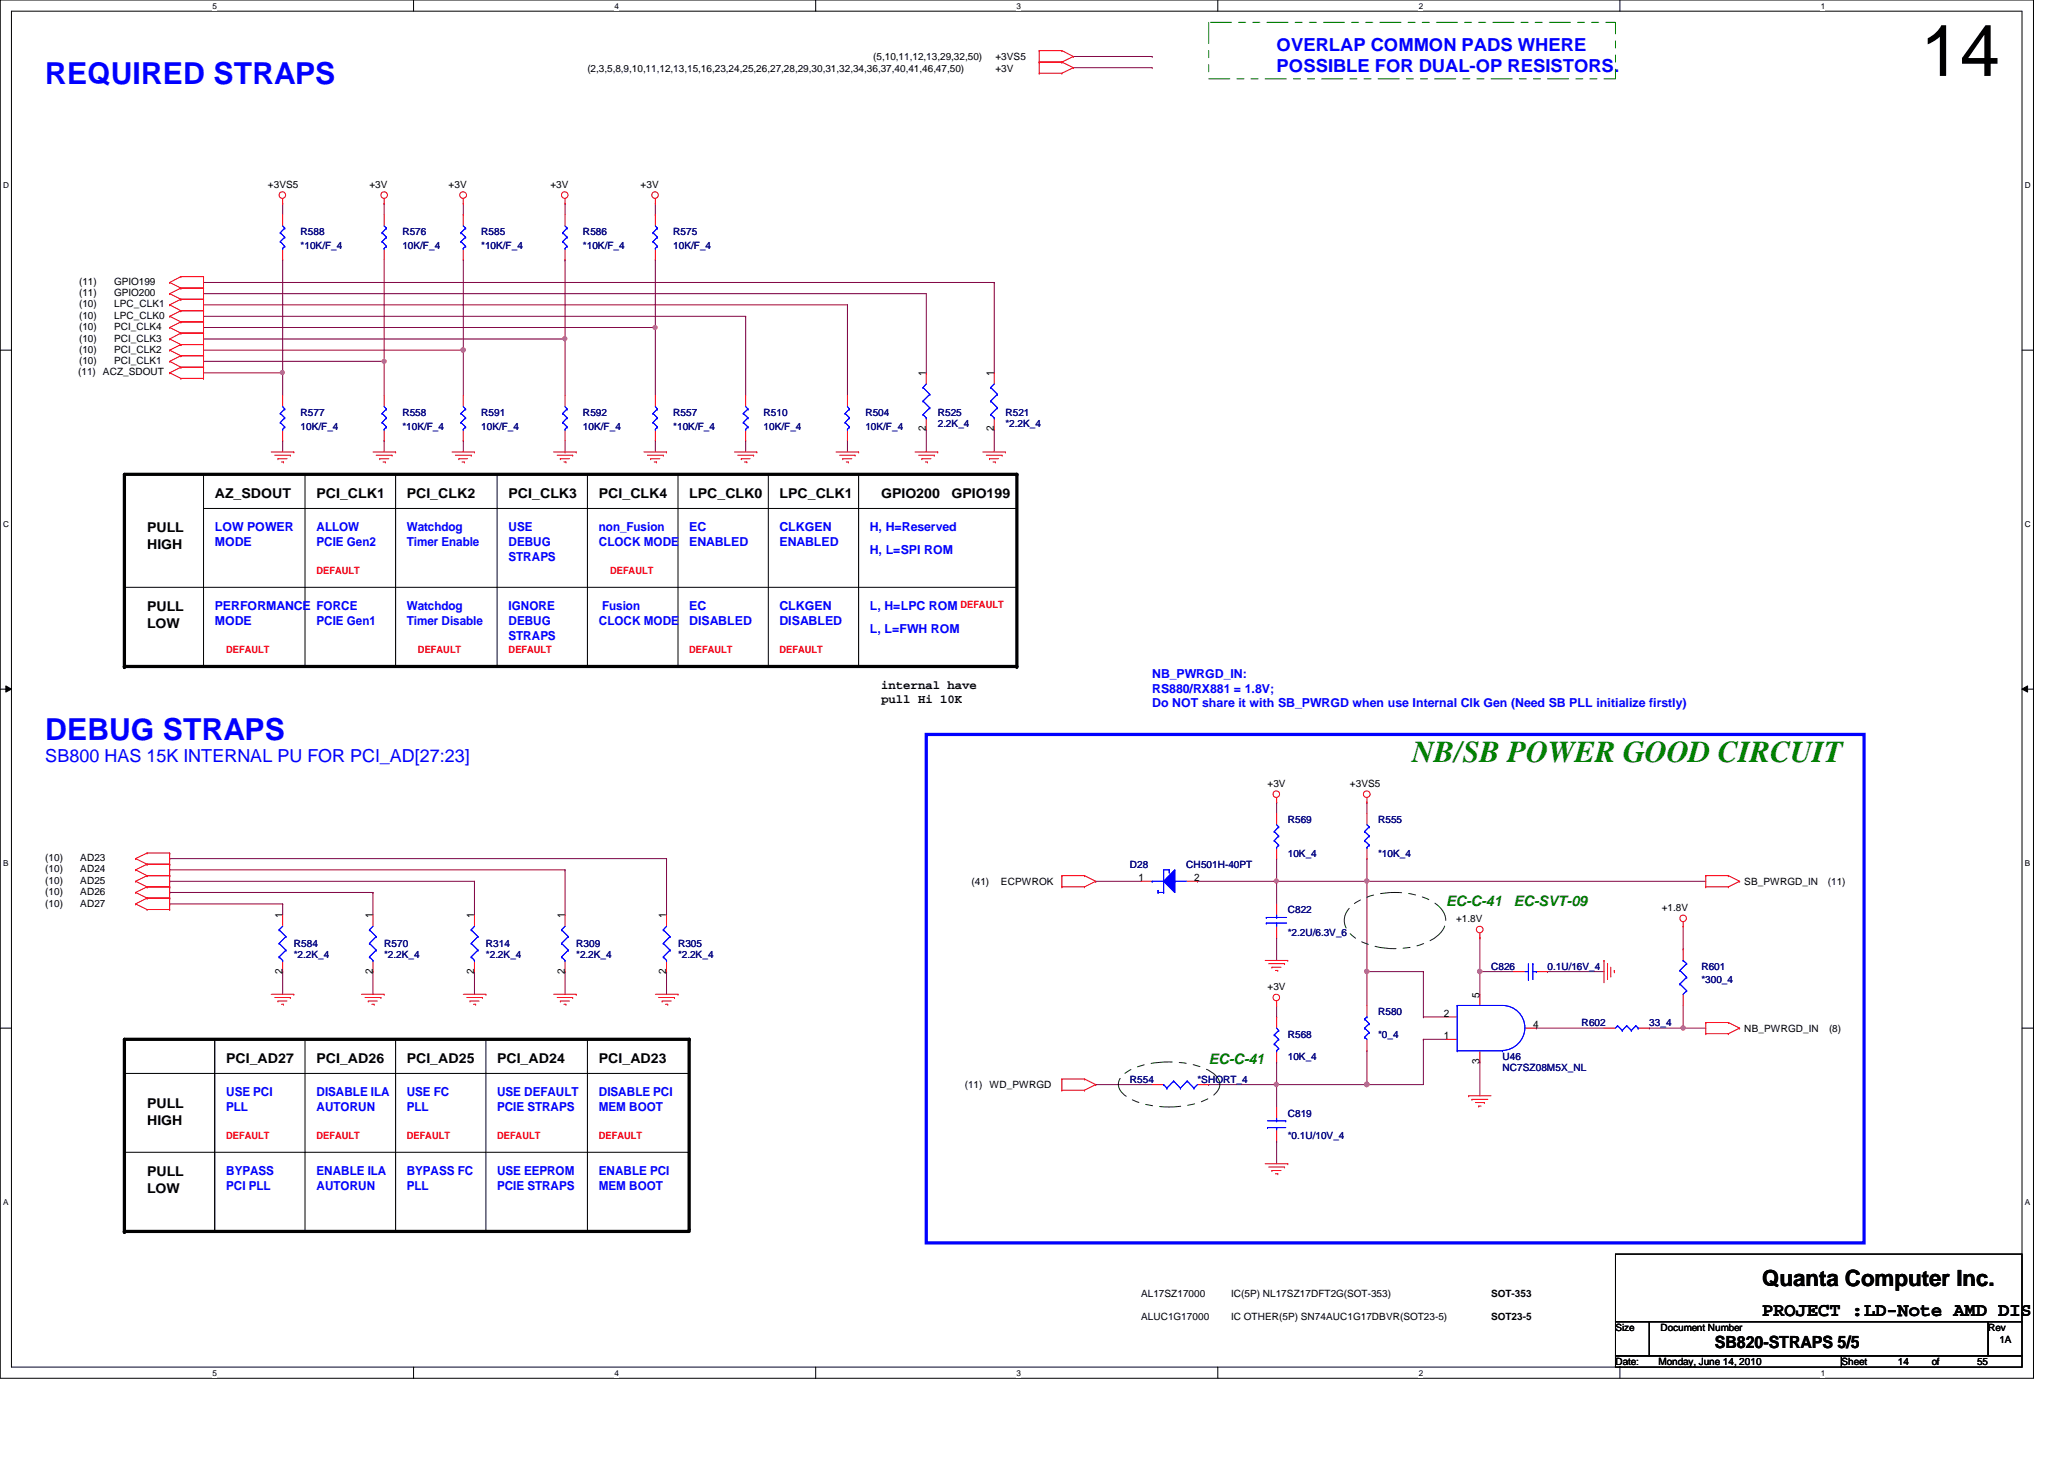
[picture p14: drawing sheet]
<svg xmlns="http://www.w3.org/2000/svg" width="297mm" height="210mm" viewBox="0 0 297 210" stroke-linecap="round" stroke-linejoin="round" font-family="sans-serif">
<defs><g id="words">
<text font-size="10.4" x="276.4" y="10.9">14</text>
<g font-size="4.4" fill="#00f">
<text x="6.5" y="12.1">REQUIRED STRAPS</text>
<text x="6.5" y="106.4">DEBUG STRAPS</text>
</g>
<text font-size="4.4" fill="#008000" x="203.2" y="109.6">NB/SB POWER GOOD CIRCUIT</text>
<text font-size="3.2" x="253.6" y="185">Quanta Computer Inc.</text>
<text font-size="2.8" x="253.6" y="189.3">PROJECT :LD-Note AMD DIS</text>
<g font-size="2.6" fill="#00f">
<text x="183.7" y="7.3">OVERLAP COMMON PADS WHERE</text>
<text x="183.7" y="10.4">POSSIBLE FOR DUAL-OP RESISTORS.</text>
<text x="6.5" y="109.6">SB800 HAS 15K INTERNAL PU FOR PCI_AD[27:23]</text>
</g>
<text font-size="2.4" x="246.8" y="193.9">SB820-STRAPS 5/5</text>
<g font-size="2.1" fill="#008000">
<text x="208.1" y="130.3">EC-C-41</text>
<text x="217.8" y="130.3">EC-SVT-09</text>
<text x="173.9" y="153.1">EC-C-41</text>
</g>
<g font-size="1.9">
<text x="30.9" y="71.7">AZ_SDOUT</text>
<text x="45.5" y="71.7">PCI_CLK1</text>
<text x="58.5" y="71.7">PCI_CLK2</text>
<text x="73.2" y="71.7">PCI_CLK3</text>
<text x="86.2" y="71.7">PCI_CLK4</text>
<text x="99.2" y="71.7">LPC_CLK0</text>
<text x="112.2" y="71.7">LPC_CLK1</text>
<text x="126.8" y="71.7">GPIO200</text>
<text x="136.9" y="71.7">GPIO199</text>
<text x="21.2" y="76.6">PULL</text>
<text x="21.2" y="79">HIGH</text>
<text x="21.2" y="88">PULL</text>
<text x="21.2" y="90.3">LOW</text>
<text x="32.6" y="153">PCI_AD27</text>
<text x="45.5" y="153">PCI_AD26</text>
<text x="58.5" y="153">PCI_AD25</text>
<text x="71.5" y="153">PCI_AD24</text>
<text x="86.2" y="153">PCI_AD23</text>
<text x="21.2" y="159.5">PULL</text>
<text x="21.2" y="161.8">HIGH</text>
<text x="21.2" y="169.2">PULL</text>
<text x="21.2" y="171.6">LOW</text>
</g>
<g font-size="1.8" fill="#00f">
<text x="30.9" y="76.4">LOW POWER</text>
<text x="45.5" y="76.4">ALLOW</text>
<text x="58.5" y="76.4">Watchdog</text>
<text x="73.2" y="76.4">USE</text>
<text x="86.2" y="76.4">non_Fusion</text>
<text x="99.2" y="76.4">EC</text>
<text x="112.2" y="76.4">CLKGEN</text>
<text x="125.2" y="76.4">H, H=Reserved</text>
<text x="30.9" y="78.5">MODE</text>
<text x="45.5" y="78.5">PCIE Gen2</text>
<text x="58.5" y="78.5">Timer Enable</text>
<text x="73.2" y="78.5">DEBUG</text>
<text x="73.2" y="80.6">STRAPS</text>
<text x="86.2" y="78.5">CLOCK MODE</text>
<text x="99.2" y="78.5">ENABLED</text>
<text x="112.2" y="78.5">ENABLED</text>
<text x="125.2" y="79.7">H, L=SPI ROM</text>
<text x="30.9" y="87.8">PERFORMANCE FORCE</text>
<text x="30.9" y="89.9">MODE</text>
<text x="45.5" y="89.9">PCIE Gen1</text>
<text x="58.5" y="87.8">Watchdog</text>
<text x="58.5" y="89.9">Timer Disable</text>
<text x="73.2" y="87.8">IGNORE</text>
<text x="73.2" y="89.9">DEBUG</text>
<text x="86.2" y="89.9">CLOCK MODE</text>
<text x="86.7" y="87.8">Fusion</text>
<text x="99.2" y="87.8">EC</text>
<text x="99.2" y="89.9">DISABLED</text>
<text x="112.2" y="87.8">CLKGEN</text>
<text x="112.2" y="89.9">DISABLED</text>
<text x="125.2" y="87.8">L, H=LPC ROM</text>
<text x="73.2" y="92">STRAPS</text>
<text x="125.2" y="91.1">L, L=FWH ROM</text>
<text x="165.8" y="97.5">NB_PWRGD_IN:</text>
<text x="165.8" y="99.7">RS880/RX881 = 1.8V;</text>
<text x="165.8" y="101.8">Do NOT share it with SB_PWRGD when use Internal Clk Gen (Need SB PLL initialize firstly)</text>
<text x="32.6" y="157.7">USE PCI</text>
<text x="32.6" y="159.8">PLL</text>
<text x="45.5" y="157.7">DISABLE ILA</text>
<text x="45.5" y="159.8">AUTORUN</text>
<text x="58.5" y="157.7">USE FC</text>
<text x="58.5" y="159.8">PLL</text>
<text x="71.5" y="157.7">USE DEFAULT</text>
<text x="71.5" y="159.8">PCIE STRAPS</text>
<text x="86.2" y="157.7">DISABLE PCI</text>
<text x="86.2" y="159.8">MEM BOOT</text>
<text x="32.6" y="169.1">BYPASS</text>
<text x="32.6" y="171.2">PCI PLL</text>
<text x="45.5" y="169.1">ENABLE ILA</text>
<text x="45.5" y="171.2">AUTORUN</text>
<text x="58.5" y="169.1">BYPASS FC</text>
<text x="58.5" y="171.2">PLL</text>
<text x="71.5" y="169.1">USE EEPROM</text>
<text x="71.5" y="171.2">PCIE STRAPS</text>
<text x="86.2" y="169.1">ENABLE PCI</text>
<text x="86.2" y="171.2">MEM BOOT</text>
</g>
<g font-size="1.8">
<text x="126.8" y="99.1">internal have</text>
<text x="126.8" y="101.1">pull Hi 10K</text>
</g>
<g font-size="1.5">
<text x="133.3" y="54.1" transform="rotate(-90 133.3 54.1)">1</text>
<text x="143" y="54.1" transform="rotate(-90 143 54.1)">1</text>
<text x="133.3" y="62.1" transform="rotate(-90 133.3 62.1)">2</text>
<text x="143" y="62.1" transform="rotate(-90 143 62.1)">2</text>
<text x="163.9" y="126.7">1</text>
<text x="171.9" y="126.7">2</text>
<text x="40.6" y="132.1" transform="rotate(-90 40.6 132.1)">1</text>
<text x="53.6" y="132.1" transform="rotate(-90 53.6 132.1)">1</text>
<text x="68.2" y="132.1" transform="rotate(-90 68.2 132.1)">1</text>
<text x="81.3" y="132.1" transform="rotate(-90 81.3 132.1)">1</text>
<text x="95.9" y="132.1" transform="rotate(-90 95.9 132.1)">1</text>
<text x="40.6" y="140.1" transform="rotate(-90 40.6 140.1)">2</text>
<text x="53.6" y="140.1" transform="rotate(-90 53.6 140.1)">2</text>
<text x="68.2" y="140.1" transform="rotate(-90 68.2 140.1)">2</text>
<text x="81.3" y="140.1" transform="rotate(-90 81.3 140.1)">2</text>
<text x="95.9" y="140.1" transform="rotate(-90 95.9 140.1)">2</text>
<text x="212.9" y="143.5" transform="rotate(-90 212.9 143.5)">5</text>
<text x="207.8" y="146.3">2</text>
<text x="207.8" y="149.5">1</text>
<text x="220.6" y="147.9">4</text>
<text x="212.9" y="153.1" transform="rotate(-90 212.9 153.1)">3</text>
</g>
<g font-size="1.4">
<text x="84.5" y="10.3">(2,3,5,8,9,10,11,12,13,15,16,23,24,25,26,27,28,29,30,31,32,34,36,37,40,41,46,47,50)</text>
<text x="125.7" y="8.6">(5,10,11,12,13,29,32,50)</text>
<text x="143.3" y="10.3">+3V</text>
<text x="143.3" y="8.6">+3VS5</text>
<text x="38.6" y="27">+3VS5</text>
<text x="53.2" y="27">+3V</text>
<text x="64.6" y="27">+3V</text>
<text x="79.2" y="27">+3V</text>
<text x="92.2" y="27">+3V</text>
<text x="11.4" y="41">(11)</text>
<text x="16.4" y="41">GPIO199</text>
<text x="11.4" y="44.2">(10)</text>
<text x="11.4" y="45.9">(10)</text>
<text x="11.4" y="47.5">(10)</text>
<text x="11.4" y="42.6">(11)</text>
<text x="16.4" y="44.2">LPC_CLK1</text>
<text x="16.4" y="45.9">LPC_CLK0</text>
<text x="16.4" y="47.5">PCI_CLK4</text>
<text x="16.4" y="42.6">GPIO200</text>
<text x="11.4" y="49.1">(10)</text>
<text x="11.4" y="50.8">(10)</text>
<text x="11.4" y="52.4">(10)</text>
<text x="16.4" y="49.1">PCI_CLK3</text>
<text x="16.4" y="50.8">PCI_CLK2</text>
<text x="16.4" y="52.4">PCI_CLK1</text>
<text x="11.3" y="54">(11) ACZ_SDOUT</text>
<text x="182.4" y="113.2">+3V</text>
<text x="194.3" y="113.2">+3VS5</text>
<text x="6.5" y="125.5">(10)</text>
<text x="6.5" y="123.9">(10)</text>
<text x="11.6" y="125.5">AD24</text>
<text x="11.6" y="123.9">AD23</text>
<text x="6.5" y="130.4">(10)</text>
<text x="6.5" y="128.8">(10)</text>
<text x="6.5" y="127.2">(10)</text>
<text x="11.6" y="130.4">AD27</text>
<text x="11.6" y="128.8">AD26</text>
<text x="11.6" y="127.2">AD25</text>
<text x="139.8" y="127.3">(41)</text>
<text x="144.1" y="127.3">ECPWROK</text>
<text x="239.1" y="131.1">+1.8V</text>
<text x="251" y="127.3">SB_PWRGD_IN</text>
<text x="263.1" y="127.3">(11)</text>
<text x="209.5" y="132.7">+1.8V</text>
<text x="182.4" y="142.5">+3V</text>
<text x="251" y="148.5">NB_PWRGD_IN</text>
<text x="263.2" y="148.5">(8)</text>
<text x="138.9" y="156.6">(11) WD_PWRGD</text>
<text x="164.2" y="186.6">AL17SZ17000</text>
<text x="164.2" y="189.9">ALUC1G17000</text>
<text x="177.2" y="186.6">IC(5P) NL17SZ17DFT2G(SOT-353)</text>
<text x="177.2" y="189.9">IC OTHER(5P) SN74AUC1G17DBVR(SOT23-5)</text>
<text x="214.6" y="186.6">SOT-353</text>
<text x="214.6" y="189.9">SOT23-5</text>
<text x="232.5" y="191.5">Size</text>
<text x="239" y="191.5">Document Number</text>
<text x="286.1" y="191.5">Rev</text>
<text x="232.5" y="196.4">Date:</text>
<text x="238.7" y="196.4">Monday, June 14, 2010</text>
<text x="265" y="196.4">Sheet</text>
<text x="273.1" y="196.4">14</text>
<text x="278" y="196.4">of</text>
<text x="284.5" y="196.4">55</text>
<text x="287.7" y="193.2">1A</text>
</g>
<g font-size="1.4" fill="#000080">
<text x="43.3" y="33.9">R588</text>
<text x="43.3" y="35.8">*10K/F_4</text>
<text x="57.9" y="33.9">R576</text>
<text x="57.9" y="35.8">10K/F_4</text>
<text x="69.3" y="33.9">R585</text>
<text x="69.3" y="35.8">*10K/F_4</text>
<text x="83.9" y="33.9">R586</text>
<text x="83.9" y="35.8">*10K/F_4</text>
<text x="96.9" y="33.9">R575</text>
<text x="96.9" y="35.8">10K/F_4</text>
<text x="43.3" y="59.9">R577</text>
<text x="57.9" y="59.9">R558</text>
<text x="69.3" y="59.9">R591</text>
<text x="83.9" y="59.9">R592</text>
<text x="96.9" y="59.9">R557</text>
<text x="109.9" y="59.9">R510</text>
<text x="124.5" y="59.9">R504</text>
<text x="135" y="59.9">R525</text>
<text x="144.7" y="59.9">R521</text>
<text x="43.3" y="61.8">10K/F_4</text>
<text x="57.9" y="61.8">*10K/F_4</text>
<text x="69.3" y="61.8">10K/F_4</text>
<text x="83.9" y="61.8">10K/F_4</text>
<text x="96.9" y="61.8">*10K/F_4</text>
<text x="109.9" y="61.8">10K/F_4</text>
<text x="124.5" y="61.8">10K/F_4</text>
<text x="135" y="61.5">2.2K_4</text>
<text x="144.7" y="61.5">*2.2K_4</text>
<text x="185.3" y="118.4">R569</text>
<text x="198.3" y="118.4">R555</text>
<text x="162.6" y="124.9">D28</text>
<text x="170.7" y="124.9">CH501H-40PT</text>
<text x="185.3" y="123.3">10K_4</text>
<text x="198.3" y="123.3">*10K_4</text>
<text x="185.3" y="131.4">C822</text>
<text x="42.3" y="136.3">R584</text>
<text x="42.3" y="137.9">*2.2K_4</text>
<text x="55.3" y="136.3">R570</text>
<text x="55.3" y="137.9">*2.2K_4</text>
<text x="69.9" y="136.3">R314</text>
<text x="69.9" y="137.9">*2.2K_4</text>
<text x="82.9" y="136.3">R309</text>
<text x="82.9" y="137.9">*2.2K_4</text>
<text x="97.6" y="136.3">R305</text>
<text x="97.6" y="137.9">*2.2K_4</text>
<text x="185.3" y="134.6">*2.2U/6.3V_6</text>
<text x="214.6" y="139.5">C826</text>
<text x="222.7" y="139.5">0.1U/16V_4</text>
<text x="244.9" y="139.5">R601</text>
<text x="244.9" y="141.5">*300_4</text>
<text x="185.3" y="149.3">R568</text>
<text x="198.3" y="146">R580</text>
<text x="198.3" y="149.3">*0_4</text>
<text x="227.6" y="147.7">R602</text>
<text x="237.4" y="147.7">33_4</text>
<text x="162.6" y="155.8">R554</text>
<text x="172.3" y="155.8">*SHORT_4</text>
<text x="185.3" y="152.5">10K_4</text>
<text x="216.2" y="152.5">U46</text>
<text x="216.2" y="154.1">NC7SZ08M5X_NL</text>
<text x="185.3" y="160.7">C819</text>
<text x="185.3" y="163.9">*0.1U/10V_4</text>
</g>
<g font-size="1.4" fill="#f00">
<text x="45.5" y="82.6">DEFAULT</text>
<text x="87.8" y="82.6">DEFAULT</text>
<text x="138.2" y="87.5">DEFAULT</text>
<text x="32.6" y="94">DEFAULT</text>
<text x="60.2" y="94">DEFAULT</text>
<text x="73.2" y="94">DEFAULT</text>
<text x="99.2" y="94">DEFAULT</text>
<text x="112.2" y="94">DEFAULT</text>
<text x="32.6" y="163.9">DEFAULT</text>
<text x="45.5" y="163.9">DEFAULT</text>
<text x="58.5" y="163.9">DEFAULT</text>
<text x="71.5" y="163.9">DEFAULT</text>
<text x="86.2" y="163.9">DEFAULT</text>
</g>
<g font-size="1.2">
<text x="30.6" y="1.2">5</text>
<text x="88.4" y="1.2">4</text>
<text x="146.3" y="1.2">3</text>
<text x="204.2" y="1.2">2</text>
<text x="262" y="1.2">1</text>
<text x=".5" y="27.1">D</text>
<text x="291.4" y="27.1">D</text>
<text x=".5" y="75.8">C</text>
<text x="291.4" y="75.8">C</text>
<text x=".5" y="124.6">B</text>
<text x="291.4" y="124.6">B</text>
<text x=".5" y="173.4">A</text>
<text x="291.4" y="173.4">A</text>
<text x="30.6" y="197.9">5</text>
<text x="88.4" y="197.9">4</text>
<text x="146.3" y="197.9">3</text>
<text x="204.2" y="197.9">2</text>
<text x="262" y="197.9">1</text>
</g>
</g></defs>
<path d="M0 0h292.6v198.3h-292.6zM1.6 1.6h289.4v195.1h-289.4z" fill="none" stroke="#000" stroke-width=".14"/>
<g fill="#fff">
<path d="M30.6 .2h.6v1.3h-.6z"/>
<path d="M30.6 196.8h.6v1.4h-.6z"/>
</g>
<path d="M59.5 0v1.6M59.5 196.7v1.6" fill="none" stroke="#000" stroke-width=".14"/>
<g fill="#fff">
<path d="M88.4 .2h.6v1.3h-.6z"/>
<path d="M88.4 196.8h.6v1.4h-.6z"/>
</g>
<path d="M117.4 0v1.6M117.4 196.7v1.6" fill="none" stroke="#000" stroke-width=".14"/>
<g fill="#fff">
<path d="M146.3 .2h.6v1.3h-.6z"/>
<path d="M146.3 196.8h.6v1.4h-.6z"/>
</g>
<path d="M175.3 0v1.6M175.3 196.7v1.6" fill="none" stroke="#000" stroke-width=".14"/>
<g fill="#fff">
<path d="M204.2 .2h.6v1.3h-.6z"/>
<path d="M204.2 196.8h.6v1.4h-.6z"/>
</g>
<path d="M233.1 0v1.6M233.1 196.7v1.6" fill="none" stroke="#000" stroke-width=".14"/>
<g fill="#fff">
<path d="M262 .2h.6v1.3h-.6z"/>
<path d="M262 196.8h.6v1.4h-.6z"/>
<path d="M.5 26h.8v1.3h-.8z"/>
<path d="M291.4 26h.8v1.3h-.8z"/>
<path d="M.5 74.8h.8v1.3h-.8z"/>
<path d="M291.4 74.8h.8v1.3h-.8z"/>
</g>
<path d="M0 50.4h1.6M291 50.4h1.6" fill="none" stroke="#000" stroke-width=".14"/>
<g fill="#fff">
<path d="M.5 123.5h.7v1.3h-.7z"/>
<path d="M291.4 123.5h.7v1.3h-.7z"/>
</g>
<path d="M0 99.1h1.6M.8 98.7l.8 .4-.8 .5zM291 99.1l.8-.4v.9zM291 99.1h1.6" fill="none" stroke="#000" stroke-width=".14"/>
<path d="M.8 98.7l.8 .4-.8 .5zM291 99.1l.8-.4v.9z" fill="#000"/>
<g fill="#fff">
<path d="M.5 172.3h.7v1.3h-.7z"/>
<path d="M291.4 172.3h.7v1.3h-.7z"/>
</g>
<path d="M0 147.9h1.6M291 147.9h1.6" fill="none" stroke="#000" stroke-width=".14"/>
<g fill="none" stroke="#800040" stroke-width=".14">
<path d="M29.3 45.5h.1M29.3 47.1h.1M29.3 40.6h113.8M29.3 45.5h78M29.3 47.1h65M94.3 47.1h.1M94.3 47.1v9.8M107.3 45.5h.1M107.3 45.5v11.4M143.1 40.6h.1M40.7 63.4h.1M40.7 63.4v1.6"/>
<path d="M94.3 63.4h.1M94.3 63.4v1.6M107.3 63.4h.1M107.3 63.4v1.6M122 63.4h.1M122 63.4v1.6M143.1 61.8h.1M143.1 61.8v3.2M24.4 128.4h.1M24.4 126.8h.1M24.4 125.1h.1M24.4 123.5h.1"/>
<path d="M24.4 130h.1M24.4 128.4h29.3M24.4 126.8h43.9M24.4 125.1h56.9M24.4 123.5h71.5M24.4 130h16.3M40.7 139.8h.1M40.7 130h.1M40.7 130v1.7M40.7 139.8v3.2M53.7 128.4h.1M53.7 139.8h.1"/>
<path d="M53.7 128.4v3.3M53.7 139.8v3.2M68.3 126.8h.1M68.3 139.8h.1M68.3 126.8v4.9M68.3 139.8v3.2M81.3 125.1h.1M81.3 139.8h.1M81.3 125.1v6.6M81.3 139.8v3.2M95.9 123.5h.1M95.9 139.8h.1"/>
<path d="M95.9 123.5v8.2M95.9 139.8v3.2"/>
</g>
<circle cx="94.3" cy="47.1" r=".3" fill="#f0f"/>
<circle cx="94.3" cy="47.1" r=".3" fill="none" stroke="#f0f" stroke-width=".14"/>
<path d="M29.3 48.8h.1M29.3 50.4h.1M29.3 48.8h52M29.3 50.4h37.4M81.3 48.8h.1M81.3 48.8v8.1M66.7 63.4h.1M66.7 63.4v1.6M81.3 65h.1M81.3 63.4v1.6" fill="none" stroke="#800040" stroke-width=".14"/>
<circle cx="66.6" cy="50.4" r=".32" fill="#f0f"/>
<circle cx="66.6" cy="50.4" r=".32" fill="none" stroke="#f0f" stroke-width=".14"/>
<g fill="none" stroke="#800040" stroke-width=".14">
<path d="M40.7 29.3h.1M40.7 37.4h.1M40.7 29.3v1.6M40.7 37.4v19.5M29.3 52h.1M29.3 43.9h.1M29.3 52h26M29.3 43.9h92.7M29.3 53.6h11.4M40.7 53.6h.1M55.3 52h.1M55.3 52v4.9"/>
<path d="M66.7 50.4h.1M66.7 50.4v6.5M122 43.9h.1M122 43.9v13M143.1 53.6h.1M143.1 40.6v13M55.3 63.4h.1M55.3 63.4v1.6M133.3 61.8h.1M133.3 61.8v3.2"/>
</g>
<circle cx="40.6" cy="53.6" r=".3" fill="#f0f"/>
<circle cx="40.6" cy="53.6" r=".3" fill="none" stroke="#f0f" stroke-width=".14"/>
<path d="M81.3 29.3h.1M81.3 37.4h.1M81.3 29.3v1.6M81.3 37.4v11.4" fill="none" stroke="#800040" stroke-width=".14"/>
<circle cx="81.3" cy="48.7" r=".3" fill="#f0f"/>
<circle cx="81.3" cy="48.7" r=".3" fill="none" stroke="#f0f" stroke-width=".14"/>
<path d="M55.3 29.3h.1M55.3 29.3v1.6M55.3 37.4v14.6M29.3 42.2h.1M29.3 42.2h104v11.4M55.3 52h.1M133.3 53.6h.1" fill="none" stroke="#800040" stroke-width=".14"/>
<circle cx="55.3" cy="52" r=".3" fill="#f0f"/>
<circle cx="55.3" cy="52" r=".3" fill="none" stroke="#f0f" stroke-width=".14"/>
<g fill="none" stroke="#800040" stroke-width=".14">
<path d="M154.5 9.7h11.3M154.5 8.1h11.3M165.8 9.7h.1M165.8 8.1h.1M66.7 30.9h.1M66.7 37.4h.1M66.7 29.3v1.6M66.7 37.4v13M94.3 30.9h.1M94.3 37.4h.1M94.3 29.3v1.6M94.3 37.4v9.7"/>
<path d="M183.7 134.9h.1M183.7 134.9v3.3M183.7 156h.1M183.7 156h13M183.7 164.2h.1M183.7 164.2v3.2"/>
</g>
<circle cx="196.7" cy="156" r=".32" fill="#f0f"/>
<circle cx="196.7" cy="156" r=".32" fill="none" stroke="#f0f" stroke-width=".14"/>
<circle cx="183.7" cy="156" r=".31" fill="#f0f"/>
<circle cx="183.7" cy="156" r=".31" fill="none" stroke="#f0f" stroke-width=".14"/>
<g fill="none" stroke="#800040" stroke-width=".14">
<path d="M157.7 126.8h.1M157.7 126.8h6.5M183.7 123.5h.1M183.7 123.5v3.3M196.7 139.8h.1M196.7 139.8h8.1M204.8 139.8h.1M204.8 139.8v6.5M173.9 156h.1M173.9 156h9.8M183.7 152.8h.1M183.7 156h.1"/>
<path d="M183.7 152.8v6.5M204.8 146.3h.1M204.8 146.3h3.3"/>
</g>
<circle cx="183.7" cy="126.7" r=".3" fill="#f0f"/>
<circle cx="183.7" cy="126.7" r=".3" fill="none" stroke="#f0f" stroke-width=".14"/>
<path d="M183.7 115.4h.1M183.7 115.4v1.6M183.7 126.8h.1M196.7 123.5h.1M196.7 139.8h.1M196.7 123.5v3.3h-13M196.7 139.8v4.9M242.2 136.5h.1M242.2 133.3v3.2" fill="none" stroke="#800040" stroke-width=".14"/>
<circle cx="196.7" cy="139.8" r=".32" fill="#f0f"/>
<circle cx="196.7" cy="139.8" r=".32" fill="none" stroke="#f0f" stroke-width=".14"/>
<path d="M213 139.8h.1M213 134.9h.1M213 139.8h4.8M213 134.9v4.9M204.8 149.5h.1M204.8 149.5v6.5M204.8 149.5h3.3" fill="none" stroke="#800040" stroke-width=".14"/>
<circle cx="213" cy="139.8" r=".32" fill="#f0f"/>
<circle cx="213" cy="139.8" r=".32" fill="none" stroke="#f0f" stroke-width=".14"/>
<path d="M242.2 147.9h.1M242.2 147.9h3.3" fill="none" stroke="#800040" stroke-width=".14"/>
<circle cx="242.2" cy="147.9" r=".31" fill="#f0f"/>
<circle cx="242.2" cy="147.9" r=".31" fill="none" stroke="#f0f" stroke-width=".14"/>
<g fill="none" stroke="#800040" stroke-width=".14">
<path d="M196.7 115.4h.1M196.7 115.4v1.6M222.7 139.8h.1M222.7 139.8h8.1M196.7 156h.1M196.7 151.2h.1M196.7 151.2v4.8M196.7 156h8.1M221.1 147.9h.1M221.1 147.9h9.7M237.4 147.9h.1M237.4 147.9h4.8"/>
<path d="M242.2 147.9h.1M242.2 144.7v3.2"/>
</g>
<circle cx="196.7" cy="156" r=".32" fill="#f0f"/>
<circle cx="196.7" cy="156" r=".32" fill="none" stroke="#f0f" stroke-width=".14"/>
<path d="M183.7 126.8h.1M183.7 126.8v3.2M196.7 126.8h.1M196.7 126.8v13M196.7 126.8h48.8M213 139.8h.1M213 139.8v3.2M157.7 156h.1M157.7 156h8.1M183.7 146.3h.1M183.7 144.7v1.6" fill="none" stroke="#800040" stroke-width=".14"/>
<circle cx="196.7" cy="126.7" r=".31" fill="#f0f"/>
<circle cx="196.7" cy="126.7" r=".31" fill="none" stroke="#f0f" stroke-width=".14"/>
<path d="M172.3 126.8h.1M172.3 126.8h11.4M213 152.8h.1M213 152.8v4.8" fill="none" stroke="#800040" stroke-width=".14"/>
<g fill="none" stroke="#f00" stroke-width=".14">
<path d="M149.6 10.5h.1M149.6 8.9h.1M149.6 7.3h.1M149.6 8.9h3.2M149.6 10.5h3.2M149.6 7.3v3.2M149.6 7.3h3.2M152.8 8.9h.1M152.8 10.5h.1M152.8 7.3h.1M152.8 8.9l1.7 .8M152.8 7.3l1.7 .8"/>
<path d="M154.5 9.7h.1M154.5 8.1h.1M154.5 9.7l-1.7 .8M154.5 8.1l-1.7 .8M26 39.8h.1M26 39.8l-1.6 .8M26 39.8h3.3M29.3 39.8h.1M29.3 39.8v14.6M40.7 29.3h.1M40.7 28.6v.7M55.3 29.3h.1"/>
<path d="M55.3 28.6v.7M66.7 29.3h.1M66.7 28.6v.7M81.3 29.3h.1M81.3 28.6v.7M94.3 29.3h.1M94.3 28.6v.7M24.4 53.6h.1M24.4 43.9h.1M24.4 45.5h.1M24.4 47.1h.1M24.4 48.8h.1"/>
<path d="M24.4 50.4h.1M24.4 52h.1M24.4 40.6h.1M24.4 42.2h.1M24.4 53.6l1.6 .8M24.4 43.9l1.6 .8M24.4 45.5l1.6 .8M24.4 47.1l1.6 .8M24.4 48.8l1.6 .8M24.4 50.4l1.6 .8M24.4 52l1.6 .8M24.4 40.6l1.6 .8"/>
<path d="M24.4 42.2l1.6 .9M26 52.8h.1M26 54.4h.1M26 43.1h.1M26 44.7h.1M26 46.3h.1M26 47.9h.1M26 49.6h.1M26 51.2h.1M26 41.4h.1M26 52.8l-1.6 .8M26 52.8h3.3"/>
<path d="M26 54.4h3.3M26 43.1l-1.6 .8M26 43.1h3.3M26 44.7h3.3M26 44.7l-1.6 .8M26 46.3h3.3M26 46.3l-1.6 .8M26 47.9h3.3M26 47.9l-1.6 .9M26 49.6h3.3M26 49.6l-1.6 .8M26 51.2h3.3"/>
<path d="M26 51.2l-1.6 .8M26 41.4h3.3M26 41.4l-1.6 .8M29.3 52.8h.1M29.3 54.4h.1M29.3 43.1h.1M29.3 44.7h.1M29.3 46.3h.1M29.3 47.9h.1M29.3 49.6h.1M29.3 51.2h.1M29.3 41.4h.1"/>
<path d="M122 56.9v1.6M39 65h3.3M39.5 65.5h2.3M40 66h.1M40 66h1.3M40.5 66.5h.3M40.8 66.5h.1M41.8 65.5h.1M42.3 65h.1M53.7 65h3.2M54.1 65.5h2.3M54.6 66h.1"/>
<path d="M54.6 66h1.4M55.1 66.5h.4M55.5 66.5h.1M56.4 65.5h.1M56.9 65h.1M65.1 65h3.2M65.5 65.5h2.3M66 66h.1M66 66h1.3M66.5 66.5h.3M66.8 66.5h.1M67.8 65.5h.1"/>
<path d="M68.3 65h.1M79.7 65h3.2M80.2 65.5h2.2M80.6 66h.1M80.6 66h1.4M81.1 66.5h.3M81.4 66.5h.1M82.4 65.5h.1M82.9 65h.1M92.7 65h3.2M93.2 65.5h2.3M93.6 66h.1"/>
<path d="M93.6 66h1.4M94.1 66.5h.4M94.5 66.5h.1M95.5 65.5h.1M95.9 65h.1M105.7 65h3.2M106.2 65.5h2.3M106.7 66h.1M106.7 66h1.2M107.1 66.5h.4M107.5 66.5h.1M108.5 65.5h.1"/>
<path d="M108.9 65h.1M120.3 65h3.3M120.8 65.5h2.3M121.3 66h.1M121.3 66h1.3M121.8 66.5h.3M122 61.8v1.6M122.1 66.5h.1M123.1 65.5h.1M123.6 65h.1M131.7 65h3.3M132.2 65.5h2.2"/>
<path d="M132.7 66h.1M132.7 66h1.3M133.2 66.5h.3M133.5 66.5h.1M134.4 65.5h.1M135 65h.1M141.4 65h3.3M141.9 65.5h2.3M142.4 66h.1M142.4 66h1.3M142.9 66.5h.4M143.3 66.5h.1"/>
<path d="M144.2 65.5h.1M144.7 65h.1M183.7 115.4h.1M183.7 114.8v.6M196.7 115.4h.1M196.7 114.8v.6M19.5 130h.1M19.5 128.4h.1M19.5 126.8h.1M19.5 125.1h.1M19.5 123.5h.1M19.5 130l1.7 .9"/>
<path d="M19.5 128.4l1.7 .8M19.5 126.8l1.7 .8M19.5 125.1l1.7 .9M19.5 123.5l1.7 .8M21.2 129.2h.1M21.2 130.9h.1M21.2 127.6h.1M21.2 126h.1M21.2 124.3h.1M21.2 122.7h.1M21.2 129.2l-1.7 .8M21.2 129.2h3.2"/>
<path d="M21.2 130.9h3.2M21.2 127.6l-1.7 .8M21.2 127.6h3.2M21.2 126l-1.7 .8M21.2 126h3.2M21.2 124.3l-1.7 .8M21.2 124.3h3.2M21.2 122.7l-1.7 .8M21.2 122.7h3.2M24.4 129.2h.1M24.4 130.9h.1M24.4 127.6h.1"/>
<path d="M24.4 126h.1M24.4 124.3h.1M24.4 122.7h.1M24.4 122.7v8.2M68.3 131.7v1.6M68.3 138.2v1.6M81.3 131.7v1.6M81.3 138.2v1.6M95.9 131.7v1.6M95.9 138.2v1.6M152.8 126h.1M152.8 127.6h.1"/>
<path d="M152.8 127.6h3.3M152.8 126h3.3M152.8 126v1.6M156.1 126h.1M156.1 127.6h.1M156.1 126l1.6 .8M157.7 126.8h.1M157.7 126.8l-1.6 .8M164.2 126.8h1.6M170.7 126.8h1.6M182.1 138.2h3.2M182.6 138.6h2.3"/>
<path d="M183 139.1h.1M183 139.1h1.4M183.6 139.6h.3M183.7 130v1.7M183.7 133.3v1.6M183.9 139.6h.1M184.9 138.6h.1M185.3 138.2h.1M213 134.9h.1M213 134.2v.7M230.8 138.2h.1M230.8 138.2v3.2"/>
<path d="M231.3 138.6h.1M231.3 138.6v2.3M231.8 139.1v1.3M232.3 139.6h.1M232.3 139.6v.4M242.2 133.3h.1M242.2 132.6v.7M242.2 136.5v1.7M245.5 126h.1M245.5 127.6h.1M245.5 127.6h3.2M245.5 126h3.2"/>
<path d="M245.5 126v1.6M248.7 126h.1M248.7 127.6h.1M248.7 126l1.7 .8M250.4 126.8h.1M250.4 126.8l-1.7 .8M39 143h3.3M39.5 143.5h2.3M40 144h.1M40 144h1.3M40.5 144.5h.3M40.8 144.5h.1"/>
<path d="M41.8 143.5h.1M42.3 143h.1M52 143h3.3M52.5 143.5h2.3M53 144h.1M53 144h1.3M53.5 144.5h.3M53.8 144.5h.1M54.8 143.5h.1M55.3 143h.1M66.7 143h3.2M67.2 143.5h2.2"/>
<path d="M67.6 144h.1M67.6 144h1.4M68.2 144.5h.2M68.4 144.5h.1M69.4 143.5h.1M69.9 143h.1M79.7 143h3.2M80.2 143.5h2.2M80.6 144h.1M80.6 144h1.4M81.1 144.5h.3M81.4 144.5h.1"/>
<path d="M82.4 143.5h.1M82.9 143h.1M94.3 143h3.3M94.8 143.5h2.3M95.3 144h.1M95.3 144h1.3M95.8 144.5h.3M96.1 144.5h.1M97.1 143.5h.1M97.6 143h.1M152.8 155.2h.1M152.8 156.8h.1"/>
<path d="M152.8 155.2v1.6M152.8 155.2h3.3M152.8 156.8h3.3M156.1 155.2h.1M156.1 156.8h.1M156.1 155.2l1.6 .8M157.7 156h.1M157.7 156l-1.6 .8M183.7 144.7h.1M183.7 144v.7M211.4 157.6h.1M211.4 157.6h3.2"/>
<path d="M211.8 158.2h.1M211.8 158.2h2.3M212.3 158.6h1.3M212.8 159.1h.1M212.8 159.1h.3M213.6 158.6h.1M231.8 140.4h.1M242.2 143v1.7M245.5 147.1h.1M245.5 148.7h.1M245.5 147.1v1.6M245.5 147.1h3.2"/>
<path d="M245.5 148.7h3.2M248.7 147.1h.1M248.7 148.7h.1M248.7 147.1l1.7 .8M250.4 147.9h.1M250.4 147.9l-1.7 .8M182.1 167.4h3.2M182.6 167.9h2.3M183 168.4h.1M183 168.4h1.4M183.6 168.9h.3M183.9 168.9h.1"/>
<path d="M184.9 167.9h.1M185.3 167.4h.1"/>
<circle cx="40.6" cy="28.1" r=".47"/>
<circle cx="55.3" cy="28.1" r=".47"/>
<circle cx="66.7" cy="28.1" r=".48"/>
<circle cx="81.3" cy="28.1" r=".47"/>
<circle cx="94.3" cy="28.1" r=".47"/>
<circle cx="183.7" cy="114.3" r=".47"/>
<circle cx="196.7" cy="114.3" r=".48"/>
<circle cx="213" cy="133.7" r=".48"/>
<circle cx="242.2" cy="132.1" r=".47"/>
<circle cx="183.7" cy="143.5" r=".47"/>
</g>
<g fill="none" stroke="#000" stroke-width=".14">
<path d="M29.3 68.2v27.7M29.3 73.2h117M43.9 68.2v27.7M56.9 68.2v27.7M71.5 68.2v27.7M84.5 68.2v27.7M97.6 68.2v27.7M110.6 68.2v27.7M123.6 68.2v27.7M146.3 73.2h.1M17.9 84.5h128.4M29.3 95.9h.1"/>
<path d="M43.9 95.9h.1M56.9 95.9h.1M71.5 95.9h.1M84.5 95.9h.1M97.6 95.9h.1M110.6 95.9h.1M123.6 95.9h.1M146.3 84.5h.1M17.9 154.4h81.3M30.9 149.5v27.7M43.9 149.5v27.7M56.9 149.5v27.7"/>
<path d="M69.9 149.5v27.7M84.5 149.5v27.7M99.2 154.4h.1M17.9 165.8h81.3M30.9 177.2h.1M43.9 177.2h.1M56.9 177.2h.1M69.9 177.2h.1M84.5 177.2h.1M99.2 165.8h.1M232.5 180.4h58.5v9.8h-58.5zM232.5 190.2h4.9v4.9h-4.9z"/>
<path d="M232.5 195.1h32.5v1.6h-32.5zM237.4 190.2h48.7v4.9h-48.7zM265 195.1h26v1.6h-26zM286.1 190.2h4.9v4.9h-4.9z"/>
</g>
<path d="M173.9 3.2h58.6v8.1h-58.6z" fill="none" stroke="#008000" stroke-width=".14" stroke-dasharray="3 1 1 1 1 1"/>
<path d="M17.9 68.2h128.4v27.7h-128.4zM99.2 176.9v-27.4h-81.3v27.7h81.3" fill="none" stroke="#000" stroke-width=".47"/>
<g fill="#000">
<circle cx="146.3" cy="68.2" r=".23"/>
<circle cx="17.9" cy="95.9" r=".23"/>
<circle cx="146.3" cy="95.9" r=".23"/>
<circle cx="99.2" cy="149.5" r=".23"/>
<circle cx="17.9" cy="177.2" r=".23"/>
<circle cx="99.2" cy="176.9" r=".23"/>
</g>
<path d="M133.3 105.7h135v73.1h-135z" fill="none" stroke="#00f" stroke-width=".47"/>
<path d="M194.3 130.6a8.9 8.9 0 0 1 6.4-2.2 9.5 9.5 0 0 1 6.5 2.2 2.52 2.52 0 0 1 0 3.7 9.8 9.8 0 0 1-7.6 2.1 8.4 8.4 0 0 1-5.3-2.1 2.54 2.54 0 0 1 0-3.7zM161.8 154.5a11.5 11.5 0 0 1 7.6-1.7 9.8 9.8 0 0 1 5.3 1.7 1.75 1.75 0 0 1 0 3 11.5 11.5 0 0 1-7.7 1.7 9.6 9.6 0 0 1-5.2-1.7 1.76 1.76 0 0 1 0-3z" fill="none" stroke="#004000" stroke-width=".14" stroke-dasharray="3 1 1 1 1 1"/>
<g fill="none" stroke="#00f" stroke-width=".14">
<path d="M121.6 59.5h.1M121.6 59.5l.7 .6M122 58.5l.3 .3M122.3 58.8h.1M122.3 58.8l-.7 .7M121.6 60.8h.1M121.6 60.8l.7 .6M122 61.8h.1M122.3 60.1h.1M122.3 61.4h.1M122.3 60.1l-.7 .7M122.3 61.4l-.3 .4"/>
<path d="M67.8 133.8h.1M67.8 135.7h.1M67.8 137.7h.1M67.8 133.8l1 .9M67.8 135.7l1 1M67.8 137.7l.5 .5M68.3 138.2h.1M68.3 133.3l-.5 .5M68.8 134.7h.1M68.8 136.7h.1M68.8 134.7l-1 1M68.8 136.7l-1 1"/>
<path d="M80.8 133.8h.1M80.8 135.7h.1M80.8 137.7h.1M80.8 133.8l1 .9M80.8 135.7l1 1M80.8 137.7l.5 .5M81.3 138.2h.1M81.3 133.3l-.5 .5M81.8 134.7h.1M81.8 136.7h.1M81.8 134.7l-1 1M81.8 136.7l-1 1"/>
<path d="M95.5 133.8h.1M95.5 135.7h.1M95.5 137.7h.1M95.5 133.8l.9 .9M95.5 135.7l.9 1M95.5 137.7l.4 .5M95.9 138.2h.1M95.9 133.3l-.4 .5M96.4 134.7h.1M96.4 136.7h.1M96.4 134.7l-.9 1M96.4 136.7l-.9 1"/>
<path d="M182.2 132.8h.1M182.2 132h.1M182.2 132.8h3M182.2 132h3M183.7 132h.1M183.7 132.8h.1M183.7 131.7v.3M183.7 132.8v.5M241.8 139.6h.1M241.8 139.6l.9 1M242.2 138.2h.1M242.2 138.2l.5 .4"/>
<path d="M242.7 138.6h.1M242.7 138.6l-.9 1M241.8 141.6h.1M241.8 141.6l.9 .9M242.7 142.5h.1M242.7 140.6h.1M242.7 142.5l-.5 .5M242.7 140.6l-.9 1"/>
</g>
<path d="M169.1 125.1v3.3l-1.6-1.6z" fill="#00f"/>
<g fill="none" stroke="#00f" stroke-width=".14">
<path d="M165.8 126.8h.1M165.8 126.8h1.7M166.7 128.4h.1M166.7 128.1h.1M166.7 128.4h.8M166.7 128.1v.3M167.5 128.4h.1M168.3 125.1h.1M168.3 125.5h.1M168.3 125.1h-.8v3.3M168.3 125.1v.4M169.1 125.1v3.3l-1.6-1.6z"/>
<path d="M169.1 126.8h.1M169.1 126.8h1.6"/>
</g>
<path d="M169.1 125.1v3.3l-1.6-1.6z" fill="#00f"/>
<g fill="none" stroke="#00f" stroke-width=".14">
<path d="M40.3 33.5h.1M40.3 34.8h.1M40.3 33.5l.7 .6M40.3 34.8l.7 .6M40.7 35.7h.1M40.7 32.5l.3 .3M41 32.8h.1M41 34.1h.1M41 35.4h.1M41 32.8l-.7 .7M41 34.1l-.7 .7M41 35.4l-.3 .3"/>
<path d="M55 33.5h.1M55 34.8h.1M55 33.5l.6 .6M55 34.8l.6 .6M55.3 35.7h.1M55.3 32.5l.3 .3M55.6 32.8h.1M55.6 34.1h.1M55.6 35.4h.1M55.6 32.8l-.6 .7M55.6 34.1l-.6 .7M55.6 35.4l-.3 .3"/>
<path d="M66.3 33.5h.1M66.3 34.8h.1M66.3 33.5l.7 .6M66.3 34.8l.7 .6M66.7 35.7h.1M66.7 32.5l.3 .3M67 32.8h.1M67 34.1h.1M67 35.4h.1M67 32.8l-.7 .7M67 34.1l-.7 .7M67 35.4l-.3 .3"/>
<path d="M81 33.5h.1M81 34.8h.1M81 33.5l.6 .6M81 34.8l.6 .6M81.3 35.7h.1M81.3 32.5l.3 .3M81.6 32.8h.1M81.6 34.1h.1M81.6 35.4h.1M81.6 32.8l-.6 .7M81.6 34.1l-.6 .7M81.6 35.4l-.3 .3"/>
<path d="M94 33.5h.1M94 34.8h.1M94 33.5l.6 .6M94 34.8l.6 .6M94.3 35.7h.1M94.3 32.5l.3 .3M94.6 32.8h.1M94.6 34.1h.1M94.6 35.4h.1M94.6 32.8l-.6 .7M94.6 34.1l-.6 .7M94.6 35.4l-.3 .3"/>
<path d="M40.3 59.5h.1M40.3 59.5l.7 .6M40.7 58.5l.3 .3M41 58.8h.1M41 58.8l-.7 .7M55 59.5h.1M55 59.5l.6 .6M55.3 58.5l.3 .3M55.6 58.8h.1M55.6 58.8l-.6 .7M66.3 59.5h.1M66.3 59.5l.7 .6"/>
<path d="M66.7 58.5l.3 .3M67 58.8h.1M67 58.8l-.7 .7M81 59.5h.1M81 59.5l.6 .6M81.3 58.5l.3 .3M81.6 58.8h.1M81.6 58.8l-.6 .7M94 59.5h.1M94 59.5l.6 .6M94.3 58.5l.3 .3M94.6 58.8h.1"/>
<path d="M94.6 58.8l-.6 .7M107 59.5h.1M107 59.5l.7 .6M107.3 58.5l.4 .3M107.7 58.8h.1M107.7 58.8l-.7 .7M132.8 55.8h.1M132.8 57.7h.1M132.8 59.6h.1M132.8 55.8l1 .9M132.8 57.7l1 1M132.8 59.6l.5 .5"/>
<path d="M133.3 55.2l-.5 .6M133.8 56.7h.1M133.8 58.7h.1M133.8 56.7l-1 1M133.8 58.7l-1 .9M142.6 55.8h.1M142.6 57.7h.1M142.6 59.6h.1M142.6 55.8l.9 .9M142.6 57.7l.9 1M142.6 59.6l.5 .5M143.1 55.2l-.5 .6"/>
<path d="M143.5 56.7h.1M143.5 58.7h.1M143.5 56.7l-.9 1M143.5 58.7l-.9 .9M40.3 60.8h.1M40.3 60.8l.7 .6M40.7 61.8h.1M41 60.1h.1M41 61.4h.1M41 60.1l-.7 .7M41 61.4l-.3 .4M55 60.8h.1"/>
<path d="M55 60.8l.6 .6M55.3 61.8h.1M55.6 60.1h.1M55.6 61.4h.1M55.6 60.1l-.6 .7M55.6 61.4l-.3 .4M66.3 60.8h.1M66.3 60.8l.7 .6M66.7 61.8h.1M67 60.1h.1M67 61.4h.1M67 60.1l-.7 .7"/>
<path d="M67 61.4l-.3 .4M81 60.8h.1M81 60.8l.6 .6M81.3 61.8h.1M81.6 60.1h.1M81.6 61.4h.1M81.6 60.1l-.6 .7M81.6 61.4l-.3 .4M94 60.8h.1M94 60.8l.6 .6M94.3 61.8h.1M94.6 60.1h.1"/>
<path d="M94.6 61.4h.1M94.6 60.1l-.6 .7M94.6 61.4l-.3 .4M107 60.8h.1M107 60.8l.7 .6M107.3 61.8h.1M107.7 60.1h.1M107.7 61.4h.1M107.7 60.1l-.7 .7M107.7 61.4l-.4 .4M133.3 60.1h.1M143.1 60.1h.1"/>
<path d="M183.4 119.6h.1M183.4 119.6l.6 .7M183.7 118.7l.3 .3M184 119h.1M184 119l-.6 .6M196.4 119.6h.1M196.4 119.6l.7 .7M196.7 118.7l.4 .3M197.1 119h.1M197.1 119l-.7 .6M40.2 133.8h.1M40.2 135.7h.1"/>
<path d="M40.2 137.7h.1M40.2 133.8l.9 .9M40.2 135.7l.9 1M40.2 137.7l.5 .5M40.7 138.2h.1M40.7 133.3l-.5 .5M41.1 134.7h.1M41.1 136.7h.1M41.1 134.7l-.9 1M41.1 136.7l-.9 1M53.2 133.8h.1M53.2 135.7h.1"/>
<path d="M53.2 137.7h.1M53.2 133.8l.9 .9M53.2 135.7l.9 1M53.2 137.7l.5 .5M53.7 138.2h.1M53.7 133.3l-.5 .5M54.1 134.7h.1M54.1 136.7h.1M54.1 134.7l-.9 1M54.1 136.7l-.9 1M165.8 126.8h.1M165.8 126.8h1.7"/>
<path d="M166.7 128.4h.1M166.7 128.1h.1M166.7 128.4h.8M166.7 128.1v.3M167.5 128.4h.1M168.3 125.1h.1M168.3 125.5h.1M168.3 125.1h-.8v3.3M168.3 125.1v.4M169.1 125.1v3.3l-1.6-1.6zM169.1 126.8h.1M169.1 126.8h1.6"/>
<path d="M183.4 120.9h.1M183.4 120.9l.6 .7M183.7 121.9h.1M184 120.3h.1M184 121.6h.1M184 120.3l-.6 .6M184 121.6l-.3 .3M196.4 120.9h.1M196.4 120.9l.7 .7M196.7 121.9h.1M197.1 120.3h.1M197.1 121.6h.1"/>
<path d="M197.1 120.3l-.7 .6M197.1 121.6l-.4 .3M219.5 139.8h.5M220 139.8h.1M220 138.6v2.3M220.6 138.6h.1M220.6 138.6v2.3M220.6 139.8h.5M221.1 139.8h.1M167.5 156h.1M167.5 156l.4 .5M167.9 156.5h.1"/>
<path d="M168.9 155.5h.1M168.9 155.5l1 1M168.9 155.5l-1 1M169.9 156.5h.1M170.9 155.5h.1M170.9 155.5l.9 1M170.9 155.5l-1 1M171.8 156.5h.1M172.3 156l-.5 .5M183.4 148.9h.1M183.4 150.2h.1M183.4 148.9l.6 .6"/>
<path d="M183.4 150.2l.6 .6M183.7 151.2h.1M183.7 147.9l.3 .4M184 148.3h.1M184 149.5h.1M184 150.8h.1M184 148.3l-.6 .6M184 149.5l-.6 .7M184 150.8l-.3 .4M196.4 149.2h.1M196.4 147.9h.1M196.4 146.6h.1"/>
<path d="M196.4 149.2l.3 .3M196.4 147.9l.7 .6M196.4 146.6l.7 .7M196.7 146.3h.1M196.7 146.3l-.3 .3M197.1 148.5h.1M197.1 147.3h.1M197.1 148.5l-.7 .7M197.1 147.3l-.7 .6M209.7 144.7h.1M209.7 151.2h.1M209.7 144.7h6.5a3.2 3.2 0 0 1 3.3 3.2 3.2 3.2 0 0 1-3.3 3.2"/>
<path d="M209.7 144.7v6.5M209.7 151.2h6.5M216.2 151.2h.1M220 140.9h.1M232.8 147.6h.1M232.8 147.6l-.3 .3M232.8 147.6l.7 .7M233.5 148.3h.1M234.1 147.6h.1M234.1 147.6l-.6 .7M234.1 147.6l.7 .7M234.8 148.3h.1"/>
<path d="M235.4 147.6h.1M235.4 147.6l-.6 .7M235.4 147.6l.4 .3M235.8 147.9h.1M182.4 162.2h.1M182.4 162.2h2.6M182.4 161.2h2.6M183.7 161.2h.1M183.7 162.2h.1M183.7 160.9v.3M183.7 162.2v.4M185 161.2h.1"/>
</g>
<g fill="none" stroke="#f00" stroke-width=".14">
<path d="M40.7 30.9v1.6M40.7 35.7v1.7M55.3 30.9v1.6M55.3 35.7v1.7M66.7 30.9v1.6M66.7 35.7v1.7M81.3 30.9v1.6M81.3 35.7v1.7M94.3 30.9v1.6M94.3 35.7v1.7M40.7 56.9v1.6M55.3 56.9v1.6"/>
<path d="M66.7 56.9v1.6M81.3 56.9v1.6M94.3 56.9v1.6M107.3 56.9v1.6M133.3 53.6v1.6M143.1 53.6v1.6M40.7 61.8v1.6M55.3 61.8v1.6M66.7 61.8v1.6M81.3 61.8v1.6M94.3 61.8v1.6M107.3 61.8v1.6"/>
<path d="M133.3 60.1v1.7M143.1 60.1v1.7M183.7 117v1.7M196.7 117v1.7M40.7 131.7v1.6M40.7 138.2v1.6M53.7 131.7v1.6M53.7 138.2v1.6M183.7 121.9v1.6M196.7 121.9v1.6M217.8 139.8h1.7M221.1 139.8h1.6"/>
<path d="M165.8 156h1.7M172.3 156h1.6M183.7 146.3v1.6M183.7 151.2v1.6M183.7 159.3v1.6M196.7 144.7v1.6M196.7 149.5v1.7M208.1 146.3h1.6M208.1 149.5h1.6M213 143v1.7M213 151.2v1.6M219.5 147.9h1.6"/>
<path d="M230.8 147.9h1.7M235.8 147.9h1.6M183.7 162.6v1.6"/>
</g>
<circle cx="94.3" cy="47.1" r=".3" fill="#f0f"/>
<circle cx="94.3" cy="47.1" r=".3" fill="none" stroke="#f0f" stroke-width=".14"/>
<circle cx="66.6" cy="50.4" r=".32" fill="#f0f"/>
<circle cx="66.6" cy="50.4" r=".32" fill="none" stroke="#f0f" stroke-width=".14"/>
<circle cx="40.6" cy="53.6" r=".3" fill="#f0f"/>
<circle cx="40.6" cy="53.6" r=".3" fill="none" stroke="#f0f" stroke-width=".14"/>
<circle cx="81.3" cy="48.7" r=".3" fill="#f0f"/>
<circle cx="81.3" cy="48.7" r=".3" fill="none" stroke="#f0f" stroke-width=".14"/>
<circle cx="55.3" cy="52" r=".3" fill="#f0f"/>
<circle cx="55.3" cy="52" r=".3" fill="none" stroke="#f0f" stroke-width=".14"/>
<circle cx="196.7" cy="156" r=".32" fill="#f0f"/>
<circle cx="196.7" cy="156" r=".32" fill="none" stroke="#f0f" stroke-width=".14"/>
<circle cx="183.7" cy="156" r=".31" fill="#f0f"/>
<circle cx="183.7" cy="156" r=".31" fill="none" stroke="#f0f" stroke-width=".14"/>
<circle cx="183.7" cy="126.7" r=".3" fill="#f0f"/>
<circle cx="183.7" cy="126.7" r=".3" fill="none" stroke="#f0f" stroke-width=".14"/>
<circle cx="196.7" cy="139.8" r=".32" fill="#f0f"/>
<circle cx="196.7" cy="139.8" r=".32" fill="none" stroke="#f0f" stroke-width=".14"/>
<circle cx="213" cy="139.8" r=".32" fill="#f0f"/>
<circle cx="213" cy="139.8" r=".32" fill="none" stroke="#f0f" stroke-width=".14"/>
<circle cx="242.2" cy="147.9" r=".31" fill="#f0f"/>
<circle cx="242.2" cy="147.9" r=".31" fill="none" stroke="#f0f" stroke-width=".14"/>
<circle cx="196.7" cy="156" r=".32" fill="#f0f"/>
<circle cx="196.7" cy="156" r=".32" fill="none" stroke="#f0f" stroke-width=".14"/>
<circle cx="196.7" cy="126.7" r=".31" fill="#f0f"/>
<circle cx="196.7" cy="126.7" r=".31" fill="none" stroke="#f0f" stroke-width=".14"/>
<use href="#words"/>
</svg>
